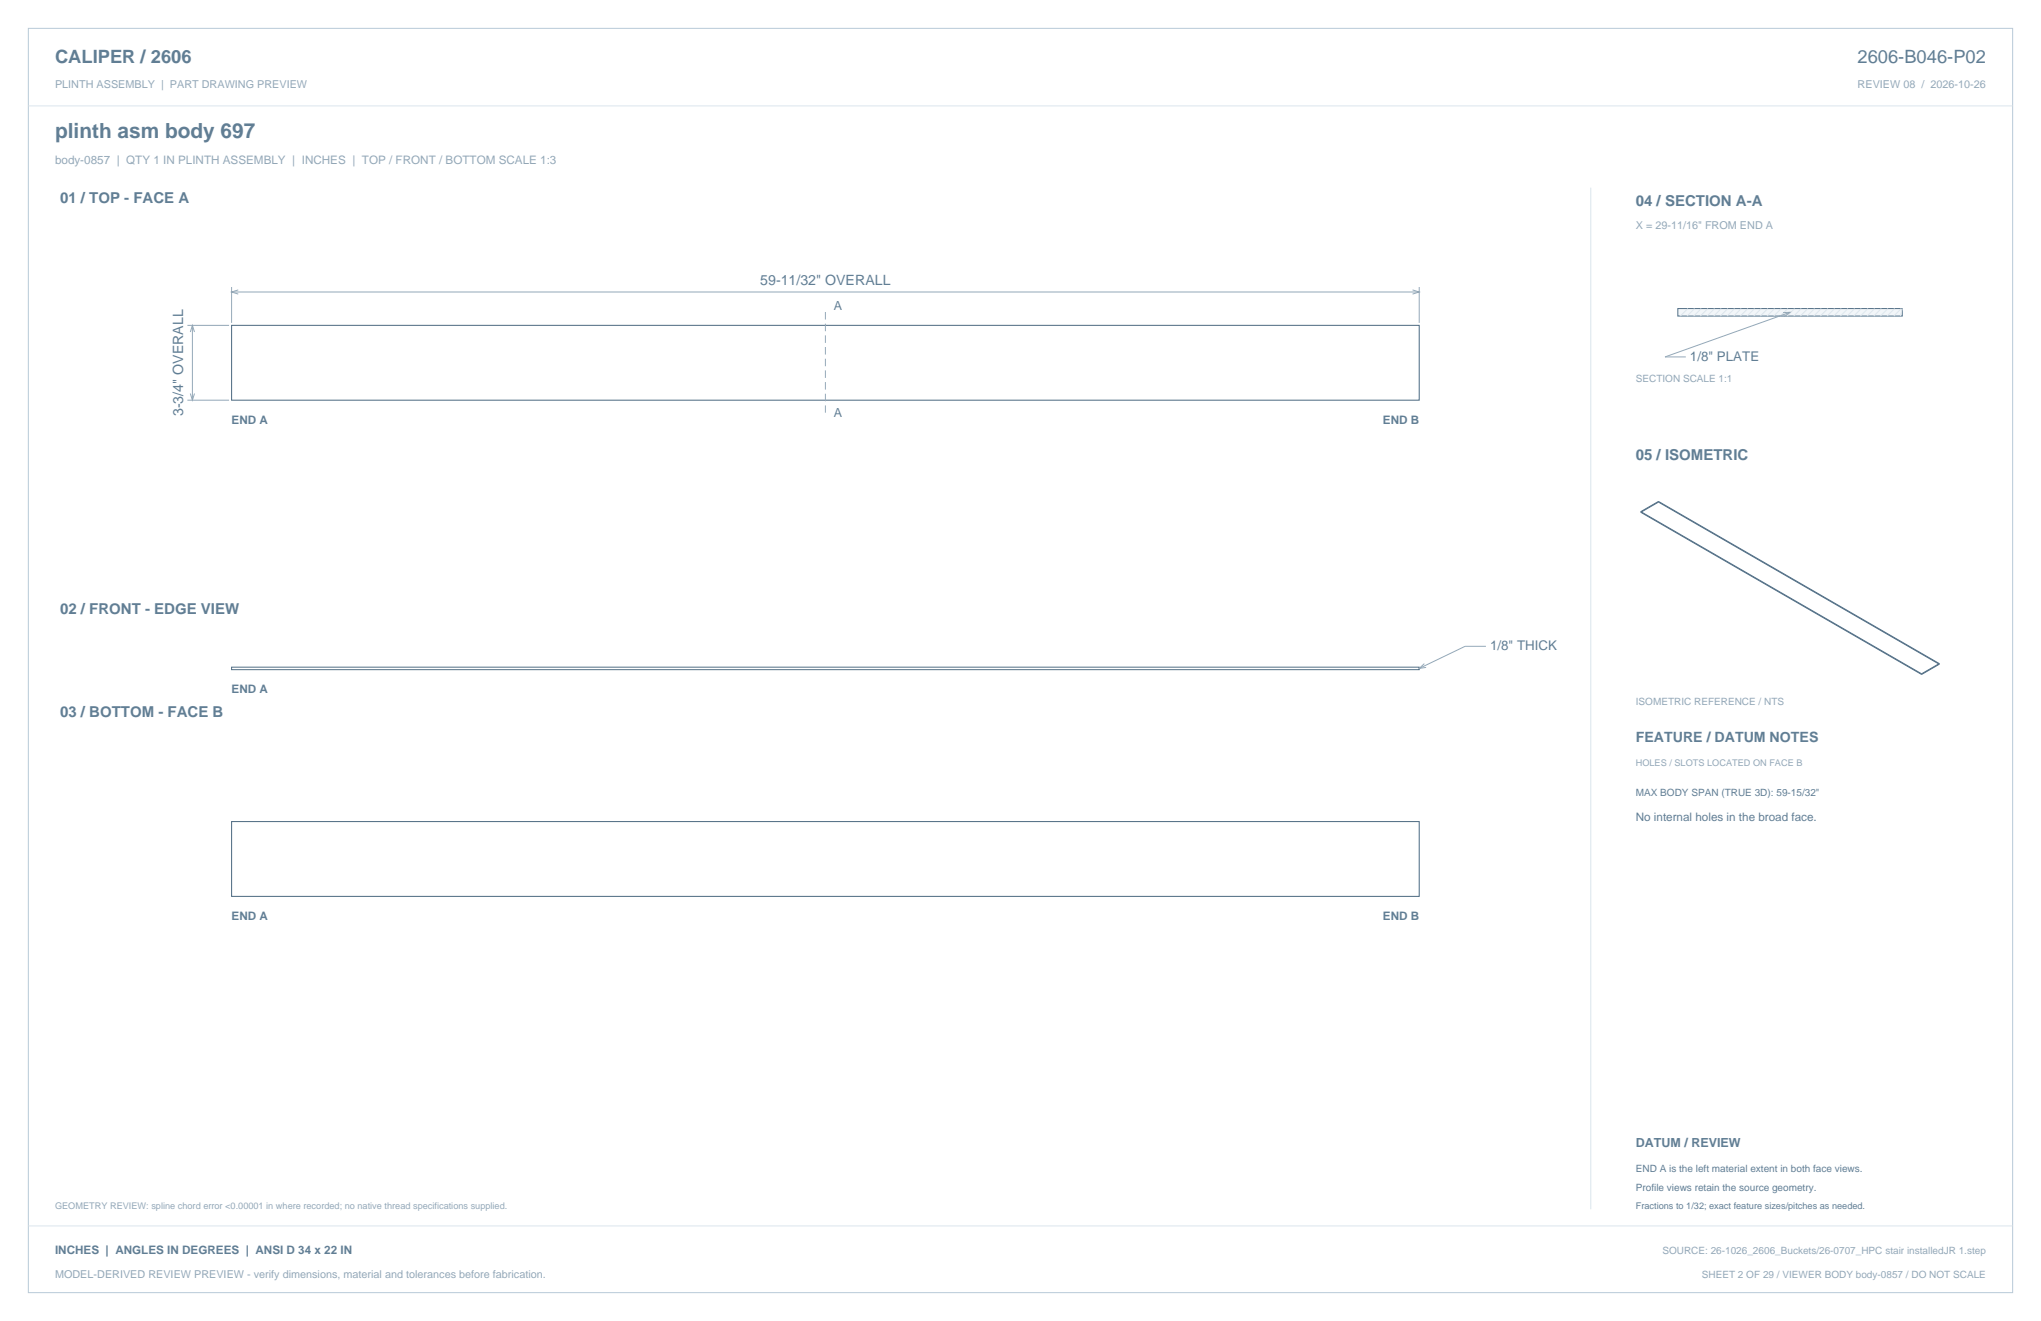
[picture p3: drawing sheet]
<svg xmlns="http://www.w3.org/2000/svg" width="864mm" height="559mm" viewBox="0 0 864 559" stroke-linecap="round" stroke-linejoin="round" font-family="sans-serif">
<defs><g id="words">
<text font-size="8.8" fill="#617e94" x="23.3" y="58.2">plinth asm body 697</text>
<g font-size="7.8" fill="#617e94">
<text x="23.3" y="26.8">CALIPER / 2606</text>
<text x="786" y="26.8">2606-B046-P02</text>
</g>
<g font-size="6.3" fill="#617e94">
<text x="25.4" y="86.1">01 / TOP - FACE A</text>
<text x="692.1" y="87.1">04 / SECTION A-A</text>
<text x="692.1" y="194.4">05 / ISOMETRIC</text>
<text x="25.4" y="259.6">02 / FRONT - EDGE VIEW</text>
<text x="25.4" y="303.4">03 / BOTTOM - FACE B</text>
</g>
<g font-size="6" fill="#617e94">
<text x="321.7" y="120.7">59-11/32&quot; OVERALL</text>
<text x="77.5" y="176" transform="rotate(-90 77.5 176)">3-3/4&quot; OVERALL</text>
<text x="692.1" y="314">FEATURE / DATUM NOTES</text>
</g>
<g font-size="5.6" fill="#617e94">
<text x="715.1" y="152.8">1/8&quot; PLATE</text>
<text x="630.5" y="275.2">1/8&quot; THICK</text>
</g>
<g font-size="5.3" fill="#617e94">
<text x="352.8" y="130.9">A</text>
<text x="352.8" y="176.3">A</text>
<text x="692.1" y="485.1">DATUM / REVIEW</text>
</g>
<text font-size="4.9" fill="#93a8b9" x="23.3" y="69.5">body-0857 | QTY 1 IN PLINTH ASSEMBLY | INCHES | TOP / FRONT / BOTTOM SCALE 1:3</text>
<g font-size="4.9" fill="#617e94">
<text x="98" y="179.5">END A</text>
<text x="585.1" y="179.5">END B</text>
<text x="98" y="293.2">END A</text>
<text x="692.1" y="347.5">No internal holes in the broad face.</text>
<text x="98" y="389.1">END A</text>
<text x="585.1" y="389.1">END B</text>
<text x="23.3" y="530.6">INCHES | ANGLES IN DEGREES | ANSI D 34 x 22 IN</text>
</g>
<g font-size="4.6" fill="#93a8b9">
<text x="23.3" y="37">PLINTH ASSEMBLY | PART DRAWING PREVIEW</text>
<text x="786" y="37">REVIEW 08 / 2026-10-26</text>
<text x="692.1" y="97">X = 29-11/16&quot; FROM END A</text>
<text x="23.3" y="540.5">MODEL-DERIVED REVIEW PREVIEW - verify dimensions, material and tolerances before fabrication.</text>
</g>
<g font-size="4.2" fill="#93a8b9">
<text x="692.1" y="161.6">SECTION SCALE 1:1</text>
<text x="692.1" y="298.1">ISOMETRIC REFERENCE / NTS</text>
<text x="703.4" y="530.6">SOURCE: 26-1026_2606_Buckets/26-0707_HPC stair installedJR 1.step</text>
<text x="720.1" y="540.5">SHEET 2 OF 29 / VIEWER BODY body-0857 / DO NOT SCALE</text>
</g>
<g font-size="4.2" fill="#617e94">
<text x="692.1" y="336.9">MAX BODY SPAN (TRUE 3D): 59-15/32&quot;</text>
<text x="692.1" y="495.7">END A is the left material extent in both face views.</text>
<text x="692.1" y="503.8">Profile views retain the source geometry.</text>
</g>
<g font-size="3.9" fill="#93a8b9">
<text x="692.1" y="323.8">HOLES / SLOTS LOCATED ON FACE B</text>
<text x="23.3" y="511.5">GEOMETRY REVIEW: spline chord error &lt;0.00001 in where recorded; no native thread specifications supplied.</text>
</g>
<text font-size="3.9" fill="#617e94" x="692.1" y="511.5">Fractions to 1/32; exact feature sizes/pitches as needed.</text>
</g></defs>
<path d="M12 12h839.6v534.8h-839.6z" fill="none" stroke="#b8cad8" stroke-width=".42"/>
<path d="M12 44.8h839.6M673.1 79.4v432.1" fill="none" stroke="#dbe5ed" stroke-width=".42"/>
<path d="M98 137.6h502.5v31.7h-502.5zM98 347.5h502.5v31.7h-502.5z" fill="none" stroke="#536f85" stroke-width=".44"/>
<path d="M79.3 137.6h17.6M81.4 137.6v31.7M98 121.4v15.2M98 123.5h502.5M100.8 122.6l-2.8 .9 2.8 .9M597.7 122.6l2.8 .9-2.8 .9M600.5 121.4v15.2M80.5 140.5l.9-2.9 .9 2.9M79.3 169.3h17.6M80.5 166.5l.9 2.8 .9-2.8M628.7 273.4h-8.8l-19.4 9.4M602.7 280.7l-2.2 2.1 2.9-.5" fill="none" stroke="#93a8b9" stroke-width=".42"/>
<path d="M349.2 132v42.6" fill="none" stroke="#93a8b9" stroke-width=".42" stroke-dasharray="3.2 1.8" stroke-linecap="butt"/>
<path d="M98 282.2h502.5v1.1h-502.5z" fill="none" stroke="#536f85" stroke-width=".42"/>
<path d="M709.9 130.5h95v3.2h-95z" fill-rule="evenodd" fill="#f2f6f9" stroke="#536f85" stroke-width=".42"/>
<g fill="none" stroke="#dbe5ed" stroke-width=".42">
<path d="M714.2 130.5l-3.2 3.2M717 130.5l-3.2 3.2M719.8 130.5l-3.2 3.2M722.6 130.5l-3.1 3.2M725.5 130.5l-3.2 3.2M728.3 130.5l-3.2 3.2M731.1 130.5l-3.2 3.2M733.9 130.5l-3.2 3.2M736.7 130.5l-3.1 3.2M739.6 130.5l-3.2 3.2M742.4 130.5l-3.2 3.2M745.2 130.5l-3.2 3.2"/>
<path d="M748 130.5l-3.1 3.2M750.9 130.5l-3.2 3.2M753.7 130.5l-3.2 3.2M756.5 130.5l-3.2 3.2M759.3 130.5l-3.2 3.2M762.1 130.5l-3.1 3.2M765 130.5l-3.2 3.2M767.8 130.5l-3.2 3.2M770.6 130.5l-3.2 3.2M773.4 130.5l-3.1 3.2M776.3 130.5l-3.2 3.2M779.1 130.5l-3.2 3.2"/>
<path d="M781.9 130.5l-3.2 3.2M784.7 130.5l-3.2 3.2M787.5 130.5l-3.1 3.2M790.4 130.5l-3.2 3.2M793.2 130.5l-3.2 3.2M796 130.5l-3.2 3.2M798.8 130.5l-3.1 3.2M801.7 130.5l-3.2 3.2M804.5 130.5l-3.2 3.2M804.9 130.5l-.8 3.2M12 518.6h839.6"/>
</g>
<path d="M754.5 132.2l2.9-.1-2.3 1.8M757.4 132.1l-52.9 18.9h8.8" fill="none" stroke="#93a8b9" stroke-width=".42"/>
<path d="M694.3 216.4l118.8 68.6M694.3 216.4v.3M694.3 216.7l118.8 68.6M701.8 212.4l118.8 68.6M701.8 212.1l118.8 68.6M701.8 212.1l-7.5 4.3M701.8 212.4l-7.5 4.3M701.8 212.1v.3M813.1 285v.3M820.6 280.7l-7.5 4.3M820.6 281l-7.5 4.3M820.6 280.7v.3" fill="none" stroke="#536f85" stroke-width=".42"/>
<use href="#words"/>
</svg>
